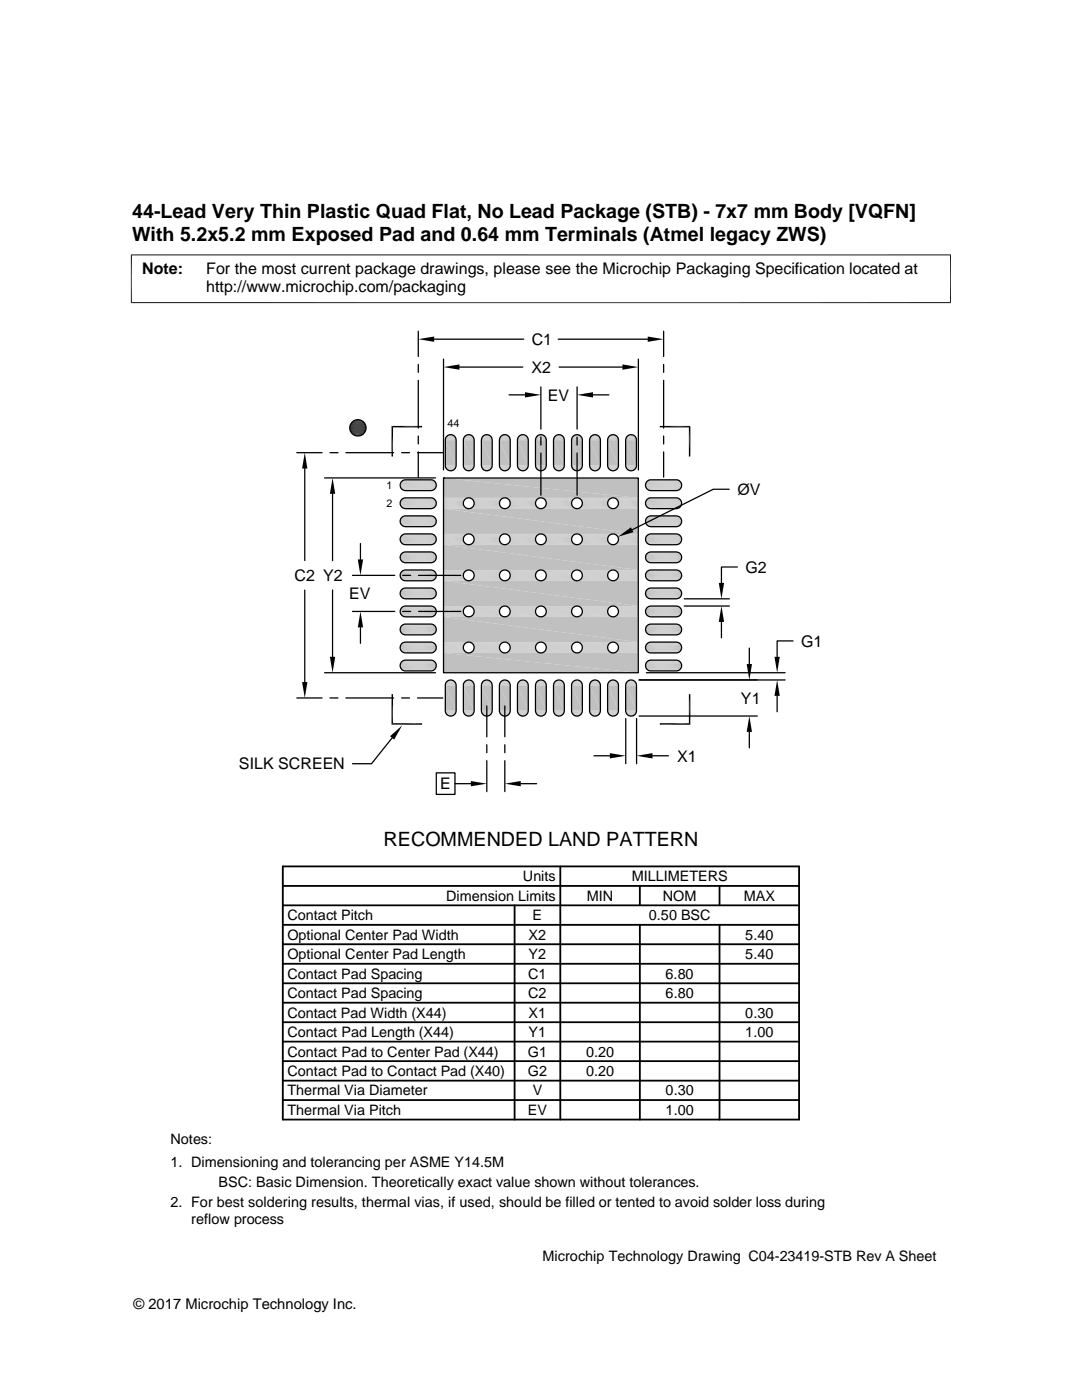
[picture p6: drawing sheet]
<svg xmlns="http://www.w3.org/2000/svg" width="216mm" height="279mm" viewBox="0 0 216 279" stroke-linecap="round" stroke-linejoin="round" font-family="sans-serif">
<defs><g id="words">
<g font-size="3.9">
<text x="26.4" y="43.5">44-Lead Very Thin Plastic Quad Flat, No Lead Package (STB) - 7x7 mm Body [VQFN]</text>
<text x="26.4" y="48">With 5.2x5.2 mm Exposed Pad and 0.64 mm Terminals (Atmel legacy ZWS)</text>
<text x="76.5" y="168.8">RECOMMENDED LAND PATTERN</text>
</g>
<g font-size="3.2">
<text x="28.4" y="54.6">Note:</text>
<text x="41.1" y="58.3">http://www.microchip.com/packaging</text>
<text x="41.1" y="54.6">For the most current package drawings, please see the Microchip Packaging Specification located at</text>
<text x="106.1" y="68.8">C1</text>
<text x="106.1" y="74.4">X2</text>
<text x="109.3" y="79.9">EV</text>
<text x="147.2" y="98.7">ØV</text>
<text x="58.8" y="116">C2 Y2</text>
<text x="69.7" y="119.6">EV</text>
<text x="148.7" y="114.3">G2</text>
<text x="159.9" y="129">G1</text>
<text x="147.8" y="140.4">Y1</text>
<text x="47.7" y="153.5">SILK SCREEN</text>
<text x="135.1" y="152">X1</text>
<text x="87.8" y="157.5">E</text>
</g>
<g font-size="2.9">
<text x="89" y="179.8">Dimension Limits</text>
<text x="104.3" y="175.9">Units</text>
<text x="117.1" y="179.8">MIN</text>
<text x="126" y="175.9">MILLIMETERS</text>
<text x="132.3" y="179.8">NOM</text>
<text x="148.4" y="179.8">MAX</text>
<text x="57.3" y="183.7">Contact Pitch</text>
<text x="106.3" y="183.7">E</text>
<text x="129.5" y="183.7">0.50 BSC</text>
<text x="57.3" y="187.5">Optional Center Pad Width</text>
<text x="57.3" y="191.4">Optional Center Pad Length</text>
<text x="105.5" y="191.4">Y2</text>
<text x="105.5" y="187.5">X2</text>
<text x="148.7" y="191.4">5.40</text>
<text x="148.7" y="187.5">5.40</text>
<text x="57.3" y="195.3">Contact Pad Spacing</text>
<text x="105.4" y="195.3">C1</text>
<text x="132.8" y="195.3">6.80</text>
<text x="57.3" y="199.2">Contact Pad Spacing</text>
<text x="57.3" y="203.1">Contact Pad Width (X44)</text>
<text x="105.4" y="199.2">C2</text>
<text x="105.5" y="203.1">X1</text>
<text x="132.8" y="199.2">6.80</text>
<text x="148.7" y="203.1">0.30</text>
<text x="57.3" y="207">Contact Pad Length (X44)</text>
<text x="105.5" y="207">Y1</text>
<text x="148.7" y="207">1.00</text>
<text x="57.3" y="210.9">Contact Pad to Center Pad (X44)</text>
<text x="57.3" y="214.7">Contact Pad to Contact Pad (X40)</text>
<text x="105.3" y="210.9">G1</text>
<text x="105.3" y="214.7">G2</text>
<text x="116.9" y="210.9">0.20</text>
<text x="116.9" y="214.7">0.20</text>
<text x="57.3" y="218.6">Thermal Via Diameter</text>
<text x="106.3" y="218.6">V</text>
<text x="132.8" y="218.6">0.30</text>
<text x="57.3" y="222.5">Thermal Via Pitch</text>
<text x="105.3" y="222.5">EV</text>
<text x="132.8" y="222.5">1.00</text>
<text x="34" y="228.3">Notes:</text>
<text x="34" y="232.9">1. Dimensioning and tolerancing per ASME Y14.5M</text>
<text x="43.6" y="236.9">BSC: Basic Dimension. Theoretically exact value shown without tolerances.</text>
<text x="34" y="241">2. For best soldering results, thermal vias, if used, should be filled or tented to avoid solder loss during</text>
<text x="38.1" y="244.3">reflow process</text>
<text x="108.2" y="251.7">Microchip Technology Drawing C04-23419-STB Rev A Sheet</text>
<text x="26.6" y="261.3">© 2017 Microchip Technology Inc.</text>
</g>
<g font-size="2.1">
<text x="89.3" y="85.2">44</text>
<text x="77.1" y="97.6">1</text>
<text x="77.1" y="101.2">2</text>
</g>
</g></defs>
<g fill="#c0c0c0">
<path d="M125.6 86.8h.6z"/>
<path d="M125.8 86.8h.4z"/>
<path d="M122 86.8h.6z"/>
<path d="M122.2 86.8h.4z"/>
<path d="M118.4 86.8h.6z"/>
<path d="M118.6 86.8h.4z"/>
<path d="M114.8 86.8h.6z"/>
<path d="M115 86.8h.4z"/>
<path d="M111.2 86.8h.6z"/>
<path d="M111.4 86.8h.4z"/>
<path d="M107.6 86.8h.6z"/>
<path d="M107.8 86.8h.4z"/>
<path d="M104 86.8h.6z"/>
<path d="M104.2 86.8h.4z"/>
<path d="M100.4 86.8h.6z"/>
<path d="M100.6 86.8h.4z"/>
<path d="M96.8 86.8h.6z"/>
<path d="M97 86.8h.4z"/>
<path d="M93.2 86.8h.6z"/>
<path d="M93.4 86.8h.4z"/>
<path d="M89.6 86.8h.6z"/>
<path d="M89.8 86.8h.4z"/>
<path d="M125.5 86.9h.9z"/>
<path d="M125.6 86.8l.8 .1z"/>
<path d="M121.9 86.9h.9z"/>
<path d="M122 86.8l.8 .1z"/>
<path d="M118.2 86.9h1z"/>
<path d="M118.4 86.8l.8 .1z"/>
<path d="M114.6 86.9h1z"/>
<path d="M114.8 86.8l.8 .1z"/>
<path d="M111 86.9h1z"/>
<path d="M111.2 86.8l.8 .1z"/>
<path d="M107.4 86.9h1z"/>
<path d="M107.6 86.8l.8 .1z"/>
<path d="M103.8 86.9h1z"/>
<path d="M104 86.8l.8 .1z"/>
<path d="M100.2 86.9h1z"/>
<path d="M100.4 86.8l.8 .1z"/>
<path d="M96.6 86.9h1z"/>
<path d="M96.8 86.8l.8 .1z"/>
<path d="M93 86.9h1z"/>
<path d="M93.2 86.8l.8 .1z"/>
<path d="M89.5 86.9h.9z"/>
<path d="M89.6 86.8l.8 .1z"/>
<path d="M125.3 87l.2-.1 1.1 .1z"/>
<path d="M125.5 86.9l1.1 .1z"/>
<path d="M121.7 87l.2-.1 1.1 .1z"/>
<path d="M121.9 86.9l1.1 .1z"/>
<path d="M118.1 87l.1-.1 1.2 .1z"/>
<path d="M118.2 86.9l1.2 .1z"/>
<path d="M114.5 87l.1-.1 1.2 .1z"/>
<path d="M114.6 86.9l1.2 .1z"/>
<path d="M110.9 87l.1-.1 1.2 .1z"/>
<path d="M111 86.9l1.2 .1z"/>
<path d="M107.3 87l.1-.1 1.2 .1z"/>
<path d="M107.4 86.9l1.2 .1z"/>
<path d="M103.7 87l.1-.1 1.2 .1z"/>
<path d="M103.8 86.9l1.2 .1z"/>
<path d="M100.1 87l.1-.1 1.2 .1z"/>
<path d="M100.2 86.9l1.2 .1z"/>
<path d="M96.5 87l.1-.1 1.2 .1z"/>
<path d="M96.6 86.9l1.2 .1z"/>
<path d="M92.9 87l.1-.1 1.2 .1z"/>
<path d="M93 86.9l1.2 .1z"/>
<path d="M89.3 87l.2-.1 1.1 .1z"/>
<path d="M89.5 86.9l1.1 .1z"/>
<path d="M125.1 87.1l.2-.1 1.4 .1z"/>
<path d="M125.3 87h1.3l.1 .1z"/>
<path d="M121.5 87.1l.2-.1 1.4 .1z"/>
<path d="M121.7 87h1.3l.1 .1z"/>
<path d="M117.9 87.1l.2-.1 1.4 .1z"/>
<path d="M118.1 87h1.3l.1 .1z"/>
<path d="M114.3 87.1l.2-.1 1.4 .1z"/>
<path d="M114.5 87h1.3l.1 .1z"/>
<path d="M110.7 87.1l.2-.1 1.4 .1z"/>
<path d="M110.9 87h1.3l.1 .1z"/>
<path d="M107.1 87.1l.2-.1 1.4 .1z"/>
<path d="M107.3 87h1.3l.1 .1z"/>
<path d="M103.5 87.1l.2-.1 1.4 .1z"/>
<path d="M103.7 87h1.3l.1 .1z"/>
<path d="M99.9 87.1l.2-.1 1.4 .1z"/>
<path d="M100.1 87h1.3l.1 .1z"/>
<path d="M96.3 87.1l.2-.1 1.4 .1z"/>
<path d="M96.5 87h1.3l.1 .1z"/>
<path d="M92.7 87.1l.2-.1 1.4 .1z"/>
<path d="M92.9 87h1.3l.1 .1z"/>
<path d="M89.1 87.1l.2-.1 1.4 .1z"/>
<path d="M89.3 87h1.3l.1 .1z"/>
<path d="M125.1 87.1l1.8 .2h-1.9z"/>
<path d="M125.1 87.1h1.6l.2 .2z"/>
<path d="M121.5 87.1l1.8 .2h-1.9z"/>
<path d="M121.5 87.1h1.6l.2 .2z"/>
<path d="M117.9 87.1l1.8 .2h-1.9z"/>
<path d="M117.9 87.1h1.6l.2 .2z"/>
<path d="M114.3 87.1l1.8 .2h-1.9z"/>
<path d="M114.3 87.1h1.6l.2 .2z"/>
<path d="M110.7 87.1l1.7 .2h-1.8z"/>
<path d="M110.7 87.1h1.6l.1 .2z"/>
<path d="M107.1 87.1l1.7 .2h-1.8z"/>
<path d="M107.1 87.1h1.6l.1 .2z"/>
<path d="M103.5 87.1l1.7 .2h-1.8z"/>
<path d="M103.5 87.1h1.6l.1 .2z"/>
<path d="M99.9 87.1l1.7 .2h-1.8z"/>
<path d="M99.9 87.1h1.6l.1 .2z"/>
<path d="M96.3 87.1l1.7 .2h-1.8z"/>
<path d="M96.3 87.1h1.6l.1 .2z"/>
<path d="M92.7 87.1l1.7 .2h-1.8z"/>
<path d="M92.7 87.1h1.6l.1 .2z"/>
<path d="M89.1 87.1l1.7 .2h-1.8z"/>
<path d="M89.1 87.1h1.6l.1 .2z"/>
</g>
<path d="M124.9 87.4h2" fill="none" stroke="#c0c0c0" stroke-width=".2"/>
<path d="M125 87.3h1.9v.1z" fill="#c0c0c0"/>
<path d="M121.3 87.4h2" fill="none" stroke="#c0c0c0" stroke-width=".2"/>
<path d="M121.4 87.3h1.9v.1z" fill="#c0c0c0"/>
<path d="M117.7 87.4h2" fill="none" stroke="#c0c0c0" stroke-width=".2"/>
<path d="M117.8 87.3h1.9v.1z" fill="#c0c0c0"/>
<path d="M114.1 87.4h2" fill="none" stroke="#c0c0c0" stroke-width=".2"/>
<path d="M114.2 87.3h1.9v.1z" fill="#c0c0c0"/>
<path d="M110.5 87.4h2" fill="none" stroke="#c0c0c0" stroke-width=".2"/>
<path d="M110.6 87.3h1.8l.1 .1z" fill="#c0c0c0"/>
<path d="M106.9 87.4h2" fill="none" stroke="#c0c0c0" stroke-width=".2"/>
<path d="M107 87.3h1.8l.1 .1z" fill="#c0c0c0"/>
<path d="M103.3 87.4h2" fill="none" stroke="#c0c0c0" stroke-width=".2"/>
<path d="M103.4 87.3h1.8l.1 .1z" fill="#c0c0c0"/>
<path d="M99.7 87.4h2" fill="none" stroke="#c0c0c0" stroke-width=".2"/>
<path d="M99.8 87.3h1.8l.1 .1z" fill="#c0c0c0"/>
<path d="M96.1 87.4h2" fill="none" stroke="#c0c0c0" stroke-width=".2"/>
<path d="M96.2 87.3h1.8l.1 .1z" fill="#c0c0c0"/>
<path d="M92.5 87.4h2" fill="none" stroke="#c0c0c0" stroke-width=".2"/>
<path d="M92.6 87.3h1.8l.1 .1z" fill="#c0c0c0"/>
<path d="M88.9 87.4h2" fill="none" stroke="#c0c0c0" stroke-width=".2"/>
<path d="M89 87.3h1.8l.1 .1z" fill="#c0c0c0"/>
<path d="M88.9 87.5h2.1M92.5 87.5h2.1M96.1 87.5h2.1M99.7 87.5h2.1M103.3 87.5h2.1M106.9 87.5h2.1M110.5 87.5h2.1M114.1 87.5h2.1M117.7 87.5h2.1M121.3 87.5h2.1M124.9 87.5h2.1" fill="none" stroke="#c0c0c0" stroke-width=".2"/>
<path d="M88.9 87.7h2.1M92.5 87.7h2.1M96.1 87.7h2.1M99.7 87.7h2.1M103.3 87.7h2.1M106.8 87.7h2.2M110.4 87.7h2.2M114 87.7h2.2M117.6 87.7h2.2M121.2 87.7h2.2M124.8 87.7h2.2" fill="none" stroke="#c0c0c0" stroke-width=".21"/>
<g fill="#c0c0c0">
<path d="M124.8 87.8l2.2 5.1h-2.2z"/>
<path d="M124.8 87.8h2.2v5.1z"/>
<path d="M121.2 87.8l2.2 5.1h-2.2z"/>
<path d="M121.2 87.8h2.2v5.1z"/>
<path d="M117.6 87.8l2.2 5.1h-2.2z"/>
<path d="M117.6 87.8h2.2v5.1z"/>
<path d="M114 87.8l2.2 5.1h-2.2z"/>
<path d="M114 87.8h2.2v5.1z"/>
<path d="M110.4 87.8l2.2 5.1h-2.2z"/>
<path d="M110.4 87.8h2.2v5.1z"/>
<path d="M106.8 87.8l2.2 5.1h-2.2z"/>
<path d="M106.8 87.8h2.2v5.1z"/>
<path d="M103.3 87.8l2.1 5.1h-2.1z"/>
<path d="M103.3 87.8h2.1v5.1z"/>
<path d="M99.7 87.8l2.1 5.1h-2.1z"/>
<path d="M99.7 87.8h2.1v5.1z"/>
<path d="M96.1 87.8l2.1 5.1h-2.1z"/>
<path d="M96.1 87.8h2.1v5.1z"/>
<path d="M92.5 87.8l2.1 5.1h-2.1z"/>
<path d="M92.5 87.8h2.1v5.1z"/>
<path d="M88.9 87.8l2.1 5.1h-2.1z"/>
<path d="M88.9 87.8h2.1v5.1z"/>
</g>
<g fill="none" stroke="#c0c0c0" stroke-width=".2">
<path d="M88.9 93h2.1M88.9 93.2h2.1M92.5 93h2.1M92.5 93.2h2.1M96.1 93h2.1M96.1 93.2h2.1M99.7 93h2.1M99.7 93.2h2.1M103.3 93h2.1M103.3 93.2h2.1M106.9 93.2h2.1M110.4 93h2.2"/>
<path d="M110.5 93.2h2.1M114 93h2.2M114.1 93.2h2.1M117.6 93h2.2M117.7 93.2h2.1M121.2 93h2.2M121.3 93.2h2.1M124.8 93h2.2M124.9 93.2h2.1"/>
</g>
<path d="M106.8 93h2.2" fill="none" stroke="#c0c0c0" stroke-width=".21"/>
<path d="M124.9 93.3l2 .1h-1.9z" fill="#c0c0c0"/>
<path d="M124.9 93.3h2" fill="none" stroke="#c0c0c0" stroke-width=".2"/>
<path d="M121.3 93.3l2 .1h-1.9z" fill="#c0c0c0"/>
<path d="M121.3 93.3h2" fill="none" stroke="#c0c0c0" stroke-width=".2"/>
<path d="M117.7 93.3l2 .1h-1.9z" fill="#c0c0c0"/>
<path d="M117.7 93.3h2" fill="none" stroke="#c0c0c0" stroke-width=".2"/>
<path d="M114.1 93.3l2 .1h-1.9z" fill="#c0c0c0"/>
<path d="M114.1 93.3h2" fill="none" stroke="#c0c0c0" stroke-width=".2"/>
<path d="M110.5 93.3l1.9 .1h-1.8z" fill="#c0c0c0"/>
<path d="M110.5 93.3h2" fill="none" stroke="#c0c0c0" stroke-width=".2"/>
<path d="M103.3 93.3l1.9 .1h-1.8z" fill="#c0c0c0"/>
<path d="M103.3 93.3h2" fill="none" stroke="#c0c0c0" stroke-width=".2"/>
<path d="M99.7 93.3l1.9 .1h-1.8z" fill="#c0c0c0"/>
<path d="M99.7 93.3h2" fill="none" stroke="#c0c0c0" stroke-width=".2"/>
<path d="M96.1 93.3l1.9 .1h-1.8z" fill="#c0c0c0"/>
<path d="M96.1 93.3h2" fill="none" stroke="#c0c0c0" stroke-width=".2"/>
<path d="M92.5 93.3l1.9 .1h-1.8z" fill="#c0c0c0"/>
<path d="M92.5 93.3h2" fill="none" stroke="#c0c0c0" stroke-width=".2"/>
<path d="M88.9 93.3l1.9 .1h-1.8z" fill="#c0c0c0"/>
<path d="M88.9 93.3h2" fill="none" stroke="#c0c0c0" stroke-width=".2"/>
<g fill="#c0c0c0">
<path d="M106.9 93.3l1.9 .2h-1.8z"/>
<path d="M106.9 93.3h2l-.1 .2z"/>
<path d="M125 93.4l1.7 .2h-1.6z"/>
<path d="M125 93.4h1.9l-.2 .2z"/>
<path d="M121.4 93.4l1.7 .2h-1.6z"/>
<path d="M121.4 93.4h1.9l-.2 .2z"/>
<path d="M117.8 93.4l1.7 .2h-1.6z"/>
<path d="M117.8 93.4h1.9l-.2 .2z"/>
<path d="M114.2 93.4l1.7 .2h-1.6z"/>
<path d="M114.2 93.4h1.9l-.2 .2z"/>
<path d="M110.6 93.4l1.7 .2h-1.6z"/>
<path d="M110.6 93.4h1.8l-.1 .2z"/>
<path d="M103.4 93.4l1.7 .2h-1.6z"/>
<path d="M103.4 93.4h1.8l-.1 .2z"/>
<path d="M99.8 93.4l1.7 .2h-1.6z"/>
<path d="M99.8 93.4h1.8l-.1 .2z"/>
<path d="M96.2 93.4l1.7 .2h-1.6z"/>
<path d="M96.2 93.4h1.8l-.1 .2z"/>
<path d="M92.6 93.4l1.7 .2h-1.6z"/>
<path d="M92.6 93.4h1.8l-.1 .2z"/>
<path d="M89 93.4l1.7 .2h-1.6z"/>
<path d="M89 93.4h1.8l-.1 .2z"/>
<path d="M107 93.5l1.7 .1h-1.5z"/>
<path d="M107 93.5h1.8l-.1 .1z"/>
<path d="M125.1 93.6l1.5 .1h-1.3z"/>
<path d="M125.1 93.6h1.6l-.1 .1z"/>
<path d="M121.5 93.6l1.5 .1h-1.3z"/>
<path d="M121.5 93.6h1.6l-.1 .1z"/>
<path d="M117.9 93.6l1.5 .1h-1.3z"/>
<path d="M117.9 93.6h1.6l-.1 .1z"/>
<path d="M114.3 93.6l1.5 .1h-1.3z"/>
<path d="M114.3 93.6h1.6l-.1 .1z"/>
<path d="M110.7 93.6l1.5 .1h-1.3z"/>
<path d="M110.7 93.6h1.6l-.1 .1z"/>
<path d="M103.5 93.6l1.5 .1h-1.3z"/>
<path d="M103.5 93.6h1.6l-.1 .1z"/>
<path d="M99.9 93.6l1.5 .1h-1.3z"/>
<path d="M99.9 93.6h1.6l-.1 .1z"/>
<path d="M96.3 93.6l1.5 .1h-1.3z"/>
<path d="M96.3 93.6h1.6l-.1 .1z"/>
<path d="M92.7 93.6l1.5 .1h-1.3z"/>
<path d="M92.7 93.6h1.6l-.1 .1z"/>
<path d="M89.1 93.6l1.5 .1h-1.3z"/>
<path d="M89.1 93.6h1.6l-.1 .1z"/>
<path d="M107.2 93.6l1.3 .2h-1.2z"/>
<path d="M107.2 93.6h1.5l-.2 .2z"/>
<path d="M125.3 93.7l1.1 .1z"/>
<path d="M125.3 93.7h1.3l-.2 .1z"/>
<path d="M121.7 93.7l1.1 .1z"/>
<path d="M121.7 93.7h1.3l-.2 .1z"/>
<path d="M118.1 93.7l1.1 .1z"/>
<path d="M118.1 93.7h1.3l-.2 .1z"/>
<path d="M114.5 93.7l1.1 .1z"/>
<path d="M114.5 93.7h1.3l-.2 .1z"/>
<path d="M110.9 93.7l1.1 .1z"/>
<path d="M110.9 93.7h1.3l-.2 .1z"/>
<path d="M103.7 93.7l1.1 .1z"/>
<path d="M103.7 93.7h1.3l-.2 .1z"/>
<path d="M100.1 93.7l1.1 .1z"/>
<path d="M100.1 93.7h1.3l-.2 .1z"/>
<path d="M96.5 93.7l1.1 .1z"/>
<path d="M96.5 93.7h1.3l-.2 .1z"/>
<path d="M92.9 93.7l1.1 .1z"/>
<path d="M92.9 93.7h1.3l-.2 .1z"/>
<path d="M89.3 93.7l1.1 .1z"/>
<path d="M89.3 93.7h1.3l-.2 .1z"/>
<path d="M107.3 93.8l1.1 .1z"/>
<path d="M107.3 93.8h1.2l-.1 .1z"/>
<path d="M125.5 93.8l.7 .1z"/>
<path d="M125.5 93.8h.9z"/>
<path d="M121.9 93.8l.7 .1z"/>
<path d="M121.9 93.8h.9z"/>
<path d="M118.2 93.8l.8 .1z"/>
<path d="M118.2 93.8h1z"/>
<path d="M114.6 93.8l.8 .1z"/>
<path d="M114.6 93.8h1z"/>
<path d="M111 93.8l.8 .1z"/>
<path d="M111 93.8h1z"/>
<path d="M103.8 93.8l.8 .1z"/>
<path d="M103.8 93.8h1z"/>
<path d="M100.2 93.8l.8 .1z"/>
<path d="M100.2 93.8h1z"/>
<path d="M96.6 93.8l.8 .1z"/>
<path d="M96.6 93.8h1z"/>
<path d="M93 93.8l.8 .1z"/>
<path d="M93 93.8h1z"/>
<path d="M89.5 93.8l.7 .1z"/>
<path d="M89.5 93.8h.9z"/>
<path d="M107.5 93.9h.6z"/>
<path d="M107.5 93.9h.9z"/>
<path d="M125.6 93.9h.4z"/>
<path d="M125.6 93.9h.6z"/>
<path d="M122 93.9h.4z"/>
<path d="M122 93.9h.6z"/>
<path d="M118.4 93.9h.4z"/>
<path d="M118.4 93.9h.6z"/>
<path d="M114.8 93.9h.4z"/>
<path d="M114.8 93.9h.6z"/>
<path d="M111.2 93.9h.4z"/>
<path d="M111.2 93.9h.6z"/>
<path d="M107.7 93.9h.3z"/>
<path d="M107.7 93.9h.4z"/>
<path d="M104 93.9h.4z"/>
<path d="M104 93.9h.6z"/>
<path d="M100.4 93.9h.4z"/>
<path d="M100.4 93.9h.6z"/>
<path d="M96.8 93.9h.4z"/>
<path d="M96.8 93.9h.6z"/>
<path d="M93.2 93.9h.4z"/>
<path d="M93.2 93.9h.6z"/>
<path d="M89.6 93.9h.4z"/>
<path d="M89.6 93.9h.6z"/>
</g>
<g fill="none" stroke="#c0c0c0" stroke-width=".2">
<path d="M79.9 96.6h7.1M79.9 96.8h7.1M79.9 96.4h7.1M79.9 97.2h7.1M80 97.4h6.9M80 96.3h6.9M80 99.9h6.9M80.1 97.5h6.7M80.1 96.1h6.7M80.1 99.7h6.7M80.2 97.7h6.5M80.2 96h6.5"/>
<path d="M80.2 99.6h6.5M80.4 95.9h6.1M80.4 99.5h6.1M80.4 97.8h6.1M80.5 95.8h5.9M80.5 99.4h5.9M80.5 97.9h5.9M80.7 97.9h5.5M80.7 99.4h5.5M128.8 96.6h7.2M128.8 96.8h7.2M128.8 96.4h7.2"/>
<path d="M128.8 97.2h7.2M128.9 97.4h7M128.9 96.3h7M128.9 99.9h7M129 96.1h6.8M129 99.7h6.8M129 97.5h6.8M129.2 97.7h6.5M129.2 96h6.5M129.2 99.6h6.5M129.3 95.9h6.2M129.3 99.5h6.2"/>
<path d="M129.3 97.8h6.2M129.5 97.9h5.8M129.5 95.8h5.8M129.5 99.4h5.8M129.7 97.9h5.4M129.7 99.4h5.4M79.9 100.2h7.1M79.9 103.8h7.1M79.9 107.4h7.1M79.9 111h7.1M79.9 114.6h7.1M79.9 118.2h7.1"/>
<path d="M79.9 100.4h7.1M79.9 104.2h7.1M79.9 107.8h7.1M79.9 111.4h7.1M79.9 115h7.1M79.9 118.6h7.1M79.9 100h7.1M79.9 103.6h7.1M79.9 107.2h7.1M79.9 110.8h7.1M79.9 114.4h7.1M79.9 118h7.1"/>
<path d="M79.9 100.8h7.1M79.9 104.4h7.1M79.9 108h7.1M79.9 111.6h7.1M79.9 115.2h7.1M79.9 118.8h7.1M80 101h6.9M80 104.6h6.9M80 108.2h6.9M80 111.8h6.9M80 115.4h6.9M80 119h6.9"/>
<path d="M80 103.5h6.9M80 107.1h6.9M80 110.7h6.9M80 114.3h6.9M80 117.9h6.9M80.1 101.1h6.7M80.1 104.8h6.7M80.1 108.4h6.7M80.1 112h6.7M80.1 115.6h6.7M80.1 119.2h6.7M80.1 103.3h6.7"/>
<path d="M80.1 106.9h6.7M80.1 110.5h6.7M80.1 114.1h6.7M80.1 117.7h6.7M80.2 101.3h6.5M80.2 104.9h6.5M80.2 108.5h6.5M80.2 112.1h6.5M80.2 115.7h6.5M80.2 119.3h6.5M80.2 103.2h6.5M80.2 106.8h6.5"/>
<path d="M80.2 110.4h6.5M80.2 114h6.5M80.2 117.6h6.5M80.4 103.1h6.1M80.4 106.7h6.1M80.4 110.3h6.1M80.4 113.9h6.1M80.4 117.5h6.1M80.4 101.4h6.1M80.4 105h6.1M80.4 108.6h6.1M80.4 112.2h6.1"/>
<path d="M80.4 115.8h6.1M80.4 119.4h6.1M80.5 103h5.9M80.5 106.6h5.9M80.5 110.2h5.9M80.5 113.8h5.9M80.5 117.4h5.9M80.5 101.5h5.9M80.5 105.1h5.9M80.5 108.7h5.9M80.5 112.3h5.9M80.5 115.9h5.9"/>
<path d="M80.5 119.5h5.9M80.7 101.5h5.5M80.7 105.1h5.5M80.7 108.7h5.5M80.7 103h5.5M80.7 106.6h5.5M80.7 110.2h5.5M80.7 113.8h5.5M128.8 100.2h7.2M128.8 103.8h7.2M128.8 107.4h7.2M128.8 111h7.2"/>
<path d="M128.8 114.6h7.2M128.8 118.2h7.2M128.8 100.4h7.2M128.8 104.2h7.2M128.8 107.8h7.2M128.8 111.4h7.2M128.8 115h7.2M128.8 118.6h7.2M128.8 100h7.2M128.8 103.6h7.2M128.8 107.2h7.2M128.8 110.8h7.2"/>
<path d="M128.8 114.4h7.2M128.8 118h7.2M128.8 100.8h7.2M128.8 104.4h7.2M128.8 108h7.2M128.8 111.6h7.2M128.8 115.2h7.2M128.8 118.8h7.2M128.9 101h7M128.9 104.6h7M128.9 108.2h7M128.9 111.8h7"/>
<path d="M128.9 115.4h7M128.9 119h7M128.9 103.5h7M128.9 107.1h7M128.9 110.7h7M128.9 114.3h7M128.9 117.9h7M129 103.3h6.8M129 106.9h6.8M129 110.5h6.8M129 114.1h6.8M129 117.7h6.8"/>
<path d="M129 101.1h6.8M129 104.8h6.8M129 108.4h6.8M129 112h6.8M129 115.6h6.8M129 119.2h6.8M129.2 101.3h6.5M129.2 104.9h6.5M129.2 108.5h6.5M129.2 112.1h6.5M129.2 115.7h6.5M129.2 119.3h6.5"/>
<path d="M129.2 103.2h6.5M129.2 106.8h6.5M129.2 110.4h6.5M129.2 114h6.5M129.2 117.6h6.5M129.3 103.1h6.2M129.3 106.7h6.2M129.3 110.3h6.2M129.3 113.9h6.2M129.3 117.5h6.2M129.3 101.4h6.2M129.3 105h6.2"/>
<path d="M129.3 108.6h6.2M129.3 112.2h6.2M129.3 115.8h6.2M129.3 119.4h6.2M129.5 101.5h5.8M129.5 105.1h5.8M129.5 108.7h5.8M129.5 112.3h5.8M129.5 115.9h5.8M129.5 119.5h5.8M129.5 103h5.8M129.5 106.6h5.8"/>
<path d="M129.5 110.2h5.8M129.5 113.8h5.8M129.5 117.4h5.8M129.7 101.5h5.4M129.7 105.1h5.4M129.7 108.7h5.4M129.7 103h5.4M129.7 106.6h5.4M129.7 110.2h5.4M129.7 113.8h5.4M79.9 121.8h7.1M79.9 125.4h7.1"/>
<path d="M79.9 122.2h7.1M79.9 125.8h7.1M79.9 129.2h7.1M79.9 129.4h7.1M79.9 132.8h7.1M79.9 133h7.1M79.9 121.6h7.1M79.9 125.2h7.1M79.9 128.8h7.1M79.9 132.4h7.1M79.9 122.4h7.1M79.9 126h7.1"/>
<path d="M79.9 129.6h7.1M79.9 133.2h7.1M80 122.6h6.9M80 126.2h6.9M80 129.8h6.9M80 133.4h6.9M80 121.5h6.9M80 125.1h6.9M80 128.7h6.9M80 132.3h6.9M80.1 122.8h6.7M80.1 126.4h6.7"/>
<path d="M80.1 130h6.7M80.1 133.6h6.7M80.1 121.3h6.7M80.1 124.9h6.7M80.1 128.5h6.7M80.1 132.1h6.7M80.2 122.9h6.5M80.2 126.5h6.5M80.2 130.1h6.5M80.2 133.7h6.5M80.2 121.2h6.5M80.2 124.8h6.5"/>
<path d="M80.2 128.4h6.5M80.2 132h6.5M80.4 121.1h6.1M80.4 124.7h6.1M80.4 128.3h6.1M80.4 131.9h6.1M80.4 123h6.1M80.4 126.6h6.1M80.4 130.2h6.1M80.4 133.8h6.1M80.5 121h5.9M80.5 124.6h5.9"/>
<path d="M80.5 128.2h5.9M80.5 131.8h5.9M80.5 123.1h5.9M80.5 126.7h5.9M80.5 130.3h5.9M80.5 133.9h5.9M80.7 123.1h5.5M80.7 126.7h5.5M80.7 130.3h5.5M80.7 133.9h5.5M80.7 121h5.5M80.7 124.6h5.5"/>
<path d="M80.7 128.2h5.5M80.7 131.8h5.5M128.8 121.8h7.2M128.8 125.4h7.2M128.8 122.2h7.2M128.8 125.8h7.2M128.8 129.2h7.2M128.8 129.4h7.2M128.8 132.8h7.2M128.8 133h7.2M128.8 121.6h7.2M128.8 125.2h7.2"/>
<path d="M128.8 128.8h7.2M128.8 132.4h7.2M128.8 122.4h7.2M128.8 126h7.2M128.8 129.6h7.2M128.8 133.2h7.2M128.9 122.6h7M128.9 126.2h7M128.9 129.8h7M128.9 133.4h7M128.9 121.5h7M128.9 125.1h7"/>
<path d="M128.9 128.7h7M128.9 132.3h7M129 121.3h6.8M129 124.9h6.8M129 128.5h6.8M129 132.1h6.8M129 122.8h6.8M129 126.4h6.8M129 130h6.8M129 133.6h6.8M129.2 122.9h6.5M129.2 126.5h6.5"/>
<path d="M129.2 130.1h6.5M129.2 133.7h6.5M129.2 121.2h6.5M129.2 124.8h6.5M129.2 128.4h6.5M129.2 132h6.5M129.3 121.1h6.2M129.3 124.7h6.2M129.3 128.3h6.2M129.3 131.9h6.2M129.3 123h6.2M129.3 126.6h6.2"/>
<path d="M129.3 130.2h6.2M129.3 133.8h6.2M129.5 123.1h5.8M129.5 126.7h5.8M129.5 130.3h5.8M129.5 133.9h5.8M129.5 121h5.8M129.5 124.6h5.8M129.5 128.2h5.8M129.5 131.8h5.8M129.7 123.1h5.4M129.7 126.7h5.4"/>
<path d="M129.7 130.3h5.4M129.7 133.9h5.4M129.7 121h5.4M129.7 124.6h5.4M129.7 128.2h5.4M129.7 131.8h5.4"/>
</g>
<g fill="none" stroke="#c0c0c0" stroke-width=".21">
<path d="M79.9 97h7.1M128.8 97h7.2M79.9 100.6h7.1M79.9 104h7.1M79.9 107.6h7.1M79.9 111.2h7.1M79.9 114.8h7.1M79.9 118.4h7.1M128.8 100.6h7.2M128.8 104h7.2M128.8 107.6h7.2M128.8 111.2h7.2"/>
<path d="M128.8 114.8h7.2M128.8 118.4h7.2M79.9 129h7.1M79.9 132.6h7.1M79.9 122h7.1M79.9 125.6h7.1M128.8 129h7.2M128.8 132.6h7.2M128.8 122h7.2M128.8 125.6h7.2"/>
</g>
<g fill="#c0c0c0">
<path d="M125.6 135.7h.6z"/>
<path d="M125.8 135.7h.4z"/>
<path d="M122 135.7h.6z"/>
<path d="M122.2 135.7h.4z"/>
<path d="M118.4 135.7h.6z"/>
<path d="M118.6 135.7h.4z"/>
<path d="M114.8 135.7h.6z"/>
<path d="M115 135.7h.4z"/>
<path d="M111.2 135.7h.6z"/>
<path d="M111.4 135.7h.4z"/>
<path d="M107.6 135.7h.6z"/>
<path d="M107.8 135.7h.4z"/>
<path d="M104 135.7h.6z"/>
<path d="M104.2 135.7h.4z"/>
<path d="M100.4 135.7h.6z"/>
<path d="M100.6 135.7h.4z"/>
<path d="M96.8 135.7h.6z"/>
<path d="M97 135.7h.4z"/>
<path d="M93.2 135.7h.6z"/>
<path d="M93.4 135.7h.4z"/>
<path d="M89.6 135.7h.6z"/>
<path d="M89.8 135.7h.4z"/>
<path d="M125.5 135.8h.9z"/>
<path d="M125.6 135.7l.8 .1z"/>
<path d="M121.9 135.8h.9z"/>
<path d="M122 135.7l.8 .1z"/>
<path d="M118.2 135.8h1z"/>
<path d="M118.4 135.7l.8 .1z"/>
<path d="M114.6 135.8h1z"/>
<path d="M114.8 135.7l.8 .1z"/>
<path d="M111 135.8h1z"/>
<path d="M111.2 135.7l.8 .1z"/>
<path d="M107.4 135.8h1z"/>
<path d="M107.6 135.7l.8 .1z"/>
<path d="M103.8 135.8h1z"/>
<path d="M104 135.7l.8 .1z"/>
<path d="M100.2 135.8h1z"/>
<path d="M100.4 135.7l.8 .1z"/>
<path d="M96.6 135.8h1z"/>
<path d="M96.8 135.7l.8 .1z"/>
<path d="M93 135.8h1z"/>
<path d="M93.2 135.7l.8 .1z"/>
<path d="M89.5 135.8h.9z"/>
<path d="M89.6 135.7l.8 .1z"/>
<path d="M125.3 135.9l.2-.1 1.1 .1z"/>
<path d="M125.5 135.8l1.1 .1z"/>
<path d="M121.7 135.9l.2-.1 1.1 .1z"/>
<path d="M121.9 135.8l1.1 .1z"/>
<path d="M118.1 135.9l.1-.1 1.2 .1z"/>
<path d="M118.2 135.8l1.2 .1z"/>
<path d="M114.5 135.9l.1-.1 1.2 .1z"/>
<path d="M114.6 135.8l1.2 .1z"/>
<path d="M110.9 135.9l.1-.1 1.2 .1z"/>
<path d="M111 135.8l1.2 .1z"/>
<path d="M107.3 135.9l.1-.1 1.2 .1z"/>
<path d="M107.4 135.8l1.2 .1z"/>
<path d="M103.7 135.9l.1-.1 1.2 .1z"/>
<path d="M103.8 135.8l1.2 .1z"/>
<path d="M100.1 135.9l.1-.1 1.2 .1z"/>
<path d="M100.2 135.8l1.2 .1z"/>
<path d="M96.5 135.9l.1-.1 1.2 .1z"/>
<path d="M96.6 135.8l1.2 .1z"/>
<path d="M92.9 135.9l.1-.1 1.2 .1z"/>
<path d="M93 135.8l1.2 .1z"/>
<path d="M89.3 135.9l.2-.1 1.1 .1z"/>
<path d="M89.5 135.8l1.1 .1z"/>
<path d="M125.1 136.1l.2-.2 1.4 .2z"/>
<path d="M125.3 135.9h1.3l.1 .2z"/>
<path d="M121.5 136.1l.2-.2 1.4 .2z"/>
<path d="M121.7 135.9h1.3l.1 .2z"/>
<path d="M117.9 136.1l.2-.2 1.4 .2z"/>
<path d="M118.1 135.9h1.3l.1 .2z"/>
<path d="M114.3 136.1l.2-.2 1.4 .2z"/>
<path d="M114.5 135.9h1.3l.1 .2z"/>
<path d="M110.7 136.1l.2-.2 1.4 .2z"/>
<path d="M110.9 135.9h1.3l.1 .2z"/>
<path d="M107.1 136.1l.2-.2 1.4 .2z"/>
<path d="M107.3 135.9h1.3l.1 .2z"/>
<path d="M103.5 136.1l.2-.2 1.4 .2z"/>
<path d="M103.7 135.9h1.3l.1 .2z"/>
<path d="M99.9 136.1l.2-.2 1.4 .2z"/>
<path d="M100.1 135.9h1.3l.1 .2z"/>
<path d="M96.3 136.1l.2-.2 1.4 .2z"/>
<path d="M96.5 135.9h1.3l.1 .2z"/>
<path d="M92.7 136.1l.2-.2 1.4 .2z"/>
<path d="M92.9 135.9h1.3l.1 .2z"/>
<path d="M89.1 136.1l.2-.2 1.4 .2z"/>
<path d="M89.3 135.9h1.3l.1 .2z"/>
<path d="M125.1 136.1l1.8 .1h-1.9z"/>
<path d="M125.1 136.1h1.6l.2 .1z"/>
<path d="M121.5 136.1l1.8 .1h-1.9z"/>
<path d="M121.5 136.1h1.6l.2 .1z"/>
<path d="M117.9 136.1l1.8 .1h-1.9z"/>
<path d="M117.9 136.1h1.6l.2 .1z"/>
<path d="M114.3 136.1l1.8 .1h-1.9z"/>
<path d="M114.3 136.1h1.6l.2 .1z"/>
<path d="M110.7 136.1l1.7 .1h-1.8z"/>
<path d="M110.7 136.1h1.6l.1 .1z"/>
<path d="M107.1 136.1l1.7 .1h-1.8z"/>
<path d="M107.1 136.1h1.6l.1 .1z"/>
<path d="M103.5 136.1l1.7 .1h-1.8z"/>
<path d="M103.5 136.1h1.6l.1 .1z"/>
<path d="M99.9 136.1l1.7 .1h-1.8z"/>
<path d="M99.9 136.1h1.6l.1 .1z"/>
<path d="M96.3 136.1l1.7 .1h-1.8z"/>
<path d="M96.3 136.1h1.6l.1 .1z"/>
<path d="M92.7 136.1l1.7 .1h-1.8z"/>
<path d="M92.7 136.1h1.6l.1 .1z"/>
<path d="M89.1 136.1l1.7 .1h-1.8z"/>
<path d="M89.1 136.1h1.6l.1 .1z"/>
</g>
<path d="M124.9 136.3h2" fill="none" stroke="#c0c0c0" stroke-width=".2"/>
<path d="M125 136.2h1.9v.2z" fill="#c0c0c0"/>
<path d="M121.3 136.3h2" fill="none" stroke="#c0c0c0" stroke-width=".2"/>
<path d="M121.4 136.2h1.9v.2z" fill="#c0c0c0"/>
<path d="M117.7 136.3h2" fill="none" stroke="#c0c0c0" stroke-width=".2"/>
<path d="M117.8 136.2h1.9v.2z" fill="#c0c0c0"/>
<path d="M114.1 136.3h2" fill="none" stroke="#c0c0c0" stroke-width=".2"/>
<path d="M114.2 136.2h1.9v.2z" fill="#c0c0c0"/>
<path d="M110.5 136.3h2" fill="none" stroke="#c0c0c0" stroke-width=".2"/>
<path d="M110.6 136.2h1.8l.1 .2z" fill="#c0c0c0"/>
<path d="M106.9 136.3h2" fill="none" stroke="#c0c0c0" stroke-width=".2"/>
<path d="M107 136.2h1.8l.1 .2z" fill="#c0c0c0"/>
<path d="M103.3 136.3h2" fill="none" stroke="#c0c0c0" stroke-width=".2"/>
<path d="M103.4 136.2h1.8l.1 .2z" fill="#c0c0c0"/>
<path d="M99.7 136.3h2" fill="none" stroke="#c0c0c0" stroke-width=".2"/>
<path d="M99.8 136.2h1.8l.1 .2z" fill="#c0c0c0"/>
<path d="M96.1 136.3h2" fill="none" stroke="#c0c0c0" stroke-width=".2"/>
<path d="M96.2 136.2h1.8l.1 .2z" fill="#c0c0c0"/>
<path d="M92.5 136.3h2" fill="none" stroke="#c0c0c0" stroke-width=".2"/>
<path d="M92.6 136.2h1.8l.1 .2z" fill="#c0c0c0"/>
<path d="M88.9 136.3h2" fill="none" stroke="#c0c0c0" stroke-width=".2"/>
<path d="M89 136.2h1.8l.1 .2z" fill="#c0c0c0"/>
<g fill="none" stroke="#c0c0c0" stroke-width=".2">
<path d="M88.9 136.7h2.1M88.9 136.5h2.1M92.5 136.7h2.1M92.5 136.5h2.1M96.1 136.7h2.1M96.1 136.5h2.1M99.7 136.7h2.1M99.7 136.5h2.1M103.3 136.7h2.1M103.3 136.5h2.1M106.8 136.7h2.2M106.9 136.5h2.1"/>
<path d="M110.4 136.7h2.2M110.5 136.5h2.1M114 136.7h2.2M114.1 136.5h2.1M117.6 136.7h2.2M117.7 136.5h2.1M121.2 136.7h2.2M121.3 136.5h2.1M124.8 136.7h2.2M124.9 136.5h2.1"/>
</g>
<g fill="#c0c0c0">
<path d="M124.8 136.8l2.2 5h-2.2z"/>
<path d="M124.8 136.8h2.2v5z"/>
<path d="M121.2 136.8l2.2 5h-2.2z"/>
<path d="M121.2 136.8h2.2v5z"/>
<path d="M117.6 136.8l2.2 5h-2.2z"/>
<path d="M117.6 136.8h2.2v5z"/>
<path d="M114 136.8l2.2 5h-2.2z"/>
<path d="M114 136.8h2.2v5z"/>
<path d="M110.4 136.8l2.2 5h-2.2z"/>
<path d="M110.4 136.8h2.2v5z"/>
<path d="M106.8 136.8l2.2 5h-2.2z"/>
<path d="M106.8 136.8h2.2v5z"/>
<path d="M103.3 136.8l2.1 5h-2.1z"/>
<path d="M103.3 136.8h2.1v5z"/>
<path d="M99.7 136.8l2.1 5h-2.1z"/>
<path d="M99.7 136.8h2.1v5z"/>
<path d="M96.1 136.8l2.1 5h-2.1z"/>
<path d="M96.1 136.8h2.1v5z"/>
<path d="M92.5 136.8l2.1 5h-2.1z"/>
<path d="M92.5 136.8h2.1v5z"/>
<path d="M88.9 136.8l2.1 5h-2.1z"/>
<path d="M88.9 136.8h2.1v5z"/>
</g>
<path d="M88.9 141.9h2.1M92.5 141.9h2.1M96.1 141.9h2.1M99.7 141.9h2.1M103.3 141.9h2.1M106.8 141.9h2.2M110.4 141.9h2.2M114 141.9h2.2M117.6 141.9h2.2M121.2 141.9h2.2M124.8 141.9h2.2" fill="none" stroke="#c0c0c0" stroke-width=".21"/>
<path d="M88.9 142.1h2.1M92.5 142.1h2.1M96.1 142.1h2.1M99.7 142.1h2.1M103.3 142.1h2.1M106.9 142.1h2.1M110.5 142.1h2.1M114.1 142.1h2.1M117.7 142.1h2.1M121.3 142.1h2.1M124.9 142.1h2.1" fill="none" stroke="#c0c0c0" stroke-width=".2"/>
<path d="M124.9 142.2l2 .2h-1.9z" fill="#c0c0c0"/>
<path d="M124.9 142.3h2" fill="none" stroke="#c0c0c0" stroke-width=".2"/>
<path d="M121.3 142.2l2 .2h-1.9z" fill="#c0c0c0"/>
<path d="M121.3 142.3h2" fill="none" stroke="#c0c0c0" stroke-width=".2"/>
<path d="M117.7 142.2l2 .2h-1.9z" fill="#c0c0c0"/>
<path d="M117.7 142.3h2" fill="none" stroke="#c0c0c0" stroke-width=".2"/>
<path d="M114.1 142.2l2 .2h-1.9z" fill="#c0c0c0"/>
<path d="M114.1 142.3h2" fill="none" stroke="#c0c0c0" stroke-width=".2"/>
<path d="M110.5 142.2l1.9 .2h-1.8z" fill="#c0c0c0"/>
<path d="M110.5 142.3h2" fill="none" stroke="#c0c0c0" stroke-width=".2"/>
<path d="M106.9 142.2l1.9 .2h-1.8z" fill="#c0c0c0"/>
<path d="M106.9 142.3h2" fill="none" stroke="#c0c0c0" stroke-width=".2"/>
<path d="M103.3 142.2l1.9 .2h-1.8z" fill="#c0c0c0"/>
<path d="M103.3 142.3h2" fill="none" stroke="#c0c0c0" stroke-width=".2"/>
<path d="M99.7 142.2l1.9 .2h-1.8z" fill="#c0c0c0"/>
<path d="M99.7 142.3h2" fill="none" stroke="#c0c0c0" stroke-width=".2"/>
<path d="M96.1 142.2l1.9 .2h-1.8z" fill="#c0c0c0"/>
<path d="M96.1 142.3h2" fill="none" stroke="#c0c0c0" stroke-width=".2"/>
<path d="M92.5 142.2l1.9 .2h-1.8z" fill="#c0c0c0"/>
<path d="M92.5 142.3h2" fill="none" stroke="#c0c0c0" stroke-width=".2"/>
<path d="M88.9 142.2l1.9 .2h-1.8z" fill="#c0c0c0"/>
<path d="M88.9 142.3h2" fill="none" stroke="#c0c0c0" stroke-width=".2"/>
<g fill="#c0c0c0">
<path d="M125 142.4l1.7 .2h-1.6z"/>
<path d="M125 142.4h1.9l-.2 .2z"/>
<path d="M121.4 142.4l1.7 .2h-1.6z"/>
<path d="M121.4 142.4h1.9l-.2 .2z"/>
<path d="M117.8 142.4l1.7 .2h-1.6z"/>
<path d="M117.8 142.4h1.9l-.2 .2z"/>
<path d="M114.2 142.4l1.7 .2h-1.6z"/>
<path d="M114.2 142.4h1.9l-.2 .2z"/>
<path d="M110.6 142.4l1.7 .2h-1.6z"/>
<path d="M110.6 142.4h1.8l-.1 .2z"/>
<path d="M107 142.4l1.7 .2h-1.6z"/>
<path d="M107 142.4h1.8l-.1 .2z"/>
<path d="M103.4 142.4l1.7 .2h-1.6z"/>
<path d="M103.4 142.4h1.8l-.1 .2z"/>
<path d="M99.8 142.4l1.7 .2h-1.6z"/>
<path d="M99.8 142.4h1.8l-.1 .2z"/>
<path d="M96.2 142.4l1.7 .2h-1.6z"/>
<path d="M96.2 142.4h1.8l-.1 .2z"/>
<path d="M92.6 142.4l1.7 .2h-1.6z"/>
<path d="M92.6 142.4h1.8l-.1 .2z"/>
<path d="M89 142.4l1.7 .2h-1.6z"/>
<path d="M89 142.4h1.8l-.1 .2z"/>
<path d="M125.1 142.6l1.5 .1h-1.3z"/>
<path d="M125.1 142.6h1.6l-.1 .1z"/>
<path d="M121.5 142.6l1.5 .1h-1.3z"/>
<path d="M121.5 142.6h1.6l-.1 .1z"/>
<path d="M117.9 142.6l1.5 .1h-1.3z"/>
<path d="M117.9 142.6h1.6l-.1 .1z"/>
<path d="M114.3 142.6l1.5 .1h-1.3z"/>
<path d="M114.3 142.6h1.6l-.1 .1z"/>
<path d="M110.7 142.6l1.5 .1h-1.3z"/>
<path d="M110.7 142.6h1.6l-.1 .1z"/>
<path d="M107.1 142.6l1.5 .1h-1.3z"/>
<path d="M107.1 142.6h1.6l-.1 .1z"/>
<path d="M103.5 142.6l1.5 .1h-1.3z"/>
<path d="M103.5 142.6h1.6l-.1 .1z"/>
<path d="M99.9 142.6l1.5 .1h-1.3z"/>
<path d="M99.9 142.6h1.6l-.1 .1z"/>
<path d="M96.3 142.6l1.5 .1h-1.3z"/>
<path d="M96.3 142.6h1.6l-.1 .1z"/>
<path d="M92.7 142.6l1.5 .1h-1.3z"/>
<path d="M92.7 142.6h1.6l-.1 .1z"/>
<path d="M89.1 142.6l1.5 .1h-1.3z"/>
<path d="M89.1 142.6h1.6l-.1 .1z"/>
<path d="M125.3 142.7l1.1 .1z"/>
<path d="M125.3 142.7h1.3l-.2 .1z"/>
<path d="M121.7 142.7l1.1 .1z"/>
<path d="M121.7 142.7h1.3l-.2 .1z"/>
<path d="M118.1 142.7l1.1 .1z"/>
<path d="M118.1 142.7h1.3l-.2 .1z"/>
<path d="M114.5 142.7l1.1 .1z"/>
<path d="M114.5 142.7h1.3l-.2 .1z"/>
<path d="M110.9 142.7l1.1 .1z"/>
<path d="M110.9 142.7h1.3l-.2 .1z"/>
<path d="M107.3 142.7l1.1 .1z"/>
<path d="M107.3 142.7h1.3l-.2 .1z"/>
<path d="M103.7 142.7l1.1 .1z"/>
<path d="M103.7 142.7h1.3l-.2 .1z"/>
<path d="M100.1 142.7l1.1 .1z"/>
<path d="M100.1 142.7h1.3l-.2 .1z"/>
<path d="M96.5 142.7l1.1 .1z"/>
<path d="M96.5 142.7h1.3l-.2 .1z"/>
<path d="M92.9 142.7l1.1 .1z"/>
<path d="M92.9 142.7h1.3l-.2 .1z"/>
<path d="M89.3 142.7l1.1 .1z"/>
<path d="M89.3 142.7h1.3l-.2 .1z"/>
<path d="M125.5 142.8l.7 .1z"/>
<path d="M125.5 142.8h.9z"/>
<path d="M121.9 142.8l.7 .1z"/>
<path d="M121.9 142.8h.9z"/>
<path d="M118.2 142.8l.8 .1z"/>
<path d="M118.2 142.8h1z"/>
<path d="M114.6 142.8l.8 .1z"/>
<path d="M114.6 142.8h1z"/>
<path d="M111 142.8l.8 .1z"/>
<path d="M111 142.8h1z"/>
<path d="M107.4 142.8l.8 .1z"/>
<path d="M107.4 142.8h1z"/>
<path d="M103.8 142.8l.8 .1z"/>
<path d="M103.8 142.8h1z"/>
<path d="M100.2 142.8l.8 .1z"/>
<path d="M100.2 142.8h1z"/>
<path d="M96.6 142.8l.8 .1z"/>
<path d="M96.6 142.8h1z"/>
<path d="M93 142.8l.8 .1z"/>
<path d="M93 142.8h1z"/>
<path d="M89.5 142.8l.7 .1z"/>
<path d="M89.5 142.8h.9z"/>
<path d="M125.6 142.9h.4z"/>
<path d="M125.6 142.9h.6z"/>
<path d="M122 142.9h.4z"/>
<path d="M122 142.9h.6z"/>
<path d="M118.4 142.9h.4z"/>
<path d="M118.4 142.9h.6z"/>
<path d="M114.8 142.9h.4z"/>
<path d="M114.8 142.9h.6z"/>
<path d="M111.2 142.9h.4z"/>
<path d="M111.2 142.9h.6z"/>
<path d="M107.6 142.9h.4z"/>
<path d="M107.6 142.9h.6z"/>
<path d="M104 142.9h.4z"/>
<path d="M104 142.9h.6z"/>
<path d="M100.4 142.9h.4z"/>
<path d="M100.4 142.9h.6z"/>
<path d="M96.8 142.9h.4z"/>
<path d="M96.8 142.9h.6z"/>
<path d="M93.2 142.9h.4z"/>
<path d="M93.2 142.9h.6z"/>
<path d="M89.6 142.9h.4z"/>
<path d="M89.6 142.9h.6z"/>
<path d="M88.5 95.4l38.9 4h-38.9z"/>
<path d="M88.5 95.4h38.9v4z"/>
</g>
<g fill="none" stroke="#c0c0c0" stroke-width=".2">
<path d="M88.5 99.4h4.9M88.5 99.4h4.7M88.5 99.5h4.5M88.5 99.6h4.4M88.5 99.8h4.2M88.5 99.9h4.1M93.6 99.4h7M93.8 99.4h6.6M94 99.5h6.2M94.2 99.6h5.9M94.3 99.8h5.6M94.4 99.9h5.4"/>
<path d="M100.8 99.4h7M101 99.4h6.6M101.2 99.5h6.2M101.4 99.6h5.9M101.5 99.8h5.6M101.6 99.9h5.4M108 99.4h7M108.2 99.4h6.6M108.4 99.5h6.2M108.6 99.6h5.9M108.7 99.8h5.6M108.8 99.9h5.4"/>
<path d="M115.2 99.4h7M115.4 99.4h6.6M115.6 99.5h6.3M115.8 99.6h5.9M115.9 99.8h5.6M116.1 99.9h5.3M122.4 99.4h5M122.6 99.4h4.8M122.8 99.5h4.6M123 99.6h4.4M123.1 99.8h4.3M123.3 99.9h4.1"/>
<path d="M88.5 100.1h4M88.5 100.5h4M88.5 100.7h4M88.5 100.9h4.1M88.5 101.1h4.2M88.5 101.2h4.4M88.5 101.3h4.5M88.5 101.4h4.7M88.5 101.5h4.9M93.6 101.5h7M93.8 101.4h6.6M94 101.3h6.2"/>
<path d="M94.2 101.2h5.9M94.3 101.1h5.6M94.4 100.9h5.4M94.5 100.1h5.2M94.5 100.7h5.2M94.6 100.5h5.1M100.8 101.5h7M101 101.4h6.6M101.2 101.3h6.2M101.4 101.2h5.9M101.5 101.1h5.6M101.6 100.9h5.4"/>
<path d="M101.7 100.1h5.2M101.7 100.7h5.2M101.8 100.5h5.1M108 101.5h7M108.2 101.4h6.6M108.4 101.3h6.2M108.6 101.2h5.9M108.7 101.1h5.6M108.8 100.9h5.4M108.9 100.7h5.2M108.9 100.1h5.2M109 100.5h5.1"/>
<path d="M115.2 101.5h7M115.4 101.4h6.6M115.6 101.3h6.3M115.8 101.2h5.9M115.9 101.1h5.6M116.1 100.9h5.3M116.1 100.7h5.2M116.1 100.1h5.2M116.2 100.5h5.1M122.4 101.5h5M122.6 101.4h4.8M122.8 101.3h4.6"/>
<path d="M123 101.2h4.4M123.1 101.1h4.3M123.3 100.9h4.1M123.3 100.7h4.1M123.3 100.1h4.1M123.4 100.5h4"/>
</g>
<path d="M88.5 100.3h4M94.6 100.3h5.1M101.8 100.3h5.1M109 100.3h5.1M116.2 100.3h5.1M123.4 100.3h4" fill="none" stroke="#c0c0c0" stroke-width=".21"/>
<g fill="#c0c0c0">
<path d="M88.5 101.5l38.9 5.1h-38.9z"/>
<path d="M88.5 101.5h38.9v5.1z"/>
</g>
<g fill="none" stroke="#c0c0c0" stroke-width=".2">
<path d="M88.5 106.6h4.9M88.5 106.6h4.7M88.5 106.7h4.5M88.5 106.8h4.4M88.5 107h4.2M88.5 107.1h4.1M88.5 107.3h4M88.5 107.7h4M88.5 107.9h4M88.5 108.1h4.1M88.5 108.3h4.2M88.5 108.4h4.4"/>
<path d="M88.5 108.6h4.5M88.5 108.6h4.7M88.5 108.7h4.9M93.6 106.6h7M93.6 108.7h7M93.8 108.6h6.6M93.8 106.6h6.6M94 106.7h6.2M94 108.6h6.2M94.2 108.4h5.9M94.2 106.8h5.9M94.3 107h5.6"/>
<path d="M94.3 108.3h5.6M94.4 108.1h5.4M94.4 107.1h5.4M94.5 107.3h5.2M94.5 107.9h5.2M94.6 107.7h5.1M100.8 106.6h7M100.8 108.7h7M101 106.6h6.6M101 108.6h6.6M101.2 108.6h6.2M101.2 106.7h6.2"/>
<path d="M101.4 106.8h5.9M101.4 108.4h5.9M101.5 108.3h5.6M101.5 107h5.6M101.6 108.1h5.4M101.6 107.1h5.4M101.7 107.3h5.2M101.7 107.9h5.2M101.8 107.7h5.1M108 106.6h7M108 108.7h7M108.2 106.6h6.6"/>
<path d="M108.2 108.6h6.6M108.4 108.6h6.2M108.4 106.7h6.2M108.6 106.8h5.9M108.6 108.4h5.9M108.7 108.3h5.6M108.7 107h5.6M108.8 107.1h5.4M108.8 108.1h5.4M108.9 107.9h5.2M108.9 107.3h5.2M109 107.7h5.1"/>
<path d="M115.2 108.7h7M115.2 106.6h7M115.4 106.6h6.6M115.4 108.6h6.6M115.6 106.7h6.3M115.6 108.6h6.3M115.8 108.4h5.9M115.8 106.8h5.9M115.9 107h5.6M115.9 108.3h5.6M116.1 108.1h5.3M116.1 107.1h5.3"/>
<path d="M116.1 107.9h5.2M116.1 107.3h5.2M116.2 107.7h5.1M122.4 108.7h5M122.4 106.6h5M122.6 106.6h4.8M122.6 108.6h4.8M122.8 106.7h4.6M122.8 108.6h4.6M123 108.4h4.4M123 106.8h4.4M123.1 107h4.3"/>
<path d="M123.1 108.3h4.3M123.3 108.1h4.1M123.3 107.1h4.1M123.3 107.9h4.1M123.3 107.3h4.1M123.4 107.7h4"/>
</g>
<path d="M88.5 107.5h4M94.6 107.5h5.1M101.8 107.5h5.1M109 107.5h5.1M116.2 107.5h5.1M123.4 107.5h4" fill="none" stroke="#c0c0c0" stroke-width=".21"/>
<g fill="#c0c0c0">
<path d="M88.5 108.7l38.9 5h-38.9z"/>
<path d="M88.5 108.7h38.9v5z"/>
</g>
<g fill="none" stroke="#c0c0c0" stroke-width=".2">
<path d="M88.5 113.8h4.9M88.5 113.8h4.7M88.5 113.9h4.5M88.5 114h4.4M88.5 114.2h4.2M88.5 114.4h4.1M88.5 114.5h4M88.5 114.7h4M88.5 114.9h4M88.5 115.1h4M88.5 115.3h4.1M88.5 115.5h4.2"/>
<path d="M88.5 115.6h4.4M88.5 115.7h4.5M88.5 115.8h4.7M88.5 115.9h4.9M93.6 113.8h7M93.6 115.9h7M93.8 115.8h6.6M93.8 113.8h6.6M94 113.9h6.2M94 115.7h6.2M94.2 115.6h5.9M94.2 114h5.9"/>
<path d="M94.3 114.2h5.6M94.3 115.5h5.6M94.4 115.3h5.4M94.4 114.4h5.4M94.5 114.5h5.2M94.5 115.1h5.2M94.6 114.9h5.1M94.6 114.7h5.1M100.8 113.8h7M100.8 115.9h7M101 113.8h6.6M101 115.8h6.6"/>
<path d="M101.2 115.7h6.2M101.2 113.9h6.2M101.4 114h5.9M101.4 115.6h5.9M101.5 115.5h5.6M101.5 114.2h5.6M101.6 115.3h5.4M101.6 114.4h5.4M101.7 114.5h5.2M101.7 115.1h5.2M101.8 114.9h5.1M101.8 114.7h5.1"/>
<path d="M108 113.8h7M108 115.9h7M108.2 113.8h6.6M108.2 115.8h6.6M108.4 115.7h6.2M108.4 113.9h6.2M108.6 114h5.9M108.6 115.6h5.9M108.7 115.5h5.6M108.7 114.2h5.6M108.8 114.4h5.4M108.8 115.3h5.4"/>
<path d="M108.9 115.1h5.2M108.9 114.5h5.2M109 114.9h5.1M109 114.7h5.1M115.2 115.9h7M115.2 113.8h7M115.4 113.8h6.6M115.4 115.8h6.6M115.6 113.9h6.3M115.6 115.7h6.3M115.8 115.6h5.9M115.8 114h5.9"/>
<path d="M115.9 114.2h5.6M115.9 115.5h5.6M116.1 115.3h5.3M116.1 114.4h5.3M116.1 115.1h5.2M116.1 114.5h5.2M116.2 114.9h5.1M116.2 114.7h5.1M122.4 115.9h5M122.4 113.8h5M122.6 113.8h4.8M122.6 115.8h4.8"/>
<path d="M122.8 113.9h4.6M122.8 115.7h4.6M123 115.6h4.4M123 114h4.4M123.1 114.2h4.3M123.1 115.5h4.3M123.3 115.3h4.1M123.3 114.4h4.1M123.3 115.1h4.1M123.3 114.5h4.1M123.4 114.9h4M123.4 114.7h4"/>
</g>
<g fill="#c0c0c0">
<path d="M88.5 115.9l38.9 5h-38.9z"/>
<path d="M88.5 115.9h38.9v5z"/>
</g>
<g fill="none" stroke="#c0c0c0" stroke-width=".2">
<path d="M88.5 121h4.9M88.5 121h4.7M88.5 121.1h4.5M88.5 121.2h4.4M88.5 121.4h4.2M88.5 121.5h4.1M88.5 121.7h4M88.5 121.9h4M88.5 122.3h4M88.5 122.5h4.1M88.5 122.7h4.2M88.5 122.8h4.4"/>
<path d="M88.5 122.9h4.5M88.5 123h4.7M88.5 123.1h4.9M93.6 121h7M93.6 123.1h7M93.8 123h6.6M93.8 121h6.6M94 121.1h6.2M94 122.9h6.2M94.2 122.8h5.9M94.2 121.2h5.9M94.3 121.4h5.6"/>
<path d="M94.3 122.7h5.6M94.4 122.5h5.4M94.4 121.5h5.4M94.5 121.7h5.2M94.5 122.3h5.2M94.6 121.9h5.1M100.8 121h7M100.8 123.1h7M101 121h6.6M101 123h6.6M101.2 122.9h6.2M101.2 121.1h6.2"/>
<path d="M101.4 121.2h5.9M101.4 122.8h5.9M101.5 122.7h5.6M101.5 121.4h5.6M101.6 122.5h5.4M101.6 121.5h5.4M101.7 121.7h5.2M101.7 122.3h5.2M101.8 121.9h5.1M108 121h7M108 123.1h7M108.2 121h6.6"/>
<path d="M108.2 123h6.6M108.4 122.9h6.2M108.4 121.1h6.2M108.6 121.2h5.9M108.6 122.8h5.9M108.7 122.7h5.6M108.7 121.4h5.6M108.8 121.5h5.4M108.8 122.5h5.4M108.9 122.3h5.2M108.9 121.7h5.2M109 121.9h5.1"/>
<path d="M115.2 123.1h7M115.2 121h7M115.4 121h6.6M115.4 123h6.6M115.6 121.1h6.3M115.6 122.9h6.3M115.8 122.8h5.9M115.8 121.2h5.9M115.9 121.4h5.6M115.9 122.7h5.6M116.1 122.5h5.3M116.1 121.5h5.3"/>
<path d="M116.1 122.3h5.2M116.1 121.7h5.2M116.2 121.9h5.1M122.4 123.1h5M122.4 121h5M122.6 121h4.8M122.6 123h4.8M122.8 121.1h4.6M122.8 122.9h4.6M123 122.8h4.4M123 121.2h4.4M123.1 121.4h4.3"/>
<path d="M123.1 122.7h4.3M123.3 122.5h4.1M123.3 121.5h4.1M123.3 122.3h4.1M123.3 121.7h4.1M123.4 121.9h4"/>
</g>
<path d="M88.5 122.1h4M94.6 122.1h5.1M101.8 122.1h5.1M109 122.1h5.1M116.2 122.1h5.1M123.4 122.1h4" fill="none" stroke="#c0c0c0" stroke-width=".21"/>
<g fill="#c0c0c0">
<path d="M88.5 123.1l38.9 5h-38.9z"/>
<path d="M88.5 123.1h38.9v5z"/>
</g>
<g fill="none" stroke="#c0c0c0" stroke-width=".2">
<path d="M88.5 128.2h4.9M88.5 128.2h4.7M88.5 128.3h4.5M88.5 128.4h4.4M88.5 128.6h4.2M88.5 128.7h4.1M88.5 128.9h4M88.5 129.1h4M88.5 129.5h4M88.5 129.7h4.1M88.5 129.9h4.2M88.5 130h4.4"/>
<path d="M88.5 130.1h4.5M88.5 130.2h4.7M88.5 130.3h4.9M93.6 128.2h7M93.6 130.3h7M93.8 130.2h6.6M93.8 128.2h6.6M94 128.3h6.2M94 130.1h6.2M94.2 130h5.9M94.2 128.4h5.9M94.3 128.6h5.6"/>
<path d="M94.3 129.9h5.6M94.4 129.7h5.4M94.4 128.7h5.4M94.5 128.9h5.2M94.5 129.5h5.2M94.6 129.1h5.1M100.8 128.2h7M100.8 130.3h7M101 128.2h6.6M101 130.2h6.6M101.2 130.1h6.2M101.2 128.3h6.2"/>
<path d="M101.4 128.4h5.9M101.4 130h5.9M101.5 129.9h5.6M101.5 128.6h5.6M101.6 129.7h5.4M101.6 128.7h5.4M101.7 128.9h5.2M101.7 129.5h5.2M101.8 129.1h5.1M108 128.2h7M108 130.3h7M108.2 128.2h6.6"/>
<path d="M108.2 130.2h6.6M108.4 130.1h6.2M108.4 128.3h6.2M108.6 128.4h5.9M108.6 130h5.9M108.7 129.9h5.6M108.7 128.6h5.6M108.8 128.7h5.4M108.8 129.7h5.4M108.9 129.5h5.2M108.9 128.9h5.2M109 129.1h5.1"/>
<path d="M115.2 130.3h7M115.2 128.2h7M115.4 128.2h6.6M115.4 130.2h6.6M115.6 128.3h6.3M115.6 130.1h6.3M115.8 130h5.9M115.8 128.4h5.9M115.9 128.6h5.6M115.9 129.9h5.6M116.1 129.7h5.3M116.1 128.7h5.3"/>
<path d="M116.1 129.5h5.2M116.1 128.9h5.2M116.2 129.1h5.1M122.4 130.3h5M122.4 128.2h5M122.6 128.2h4.8M122.6 130.2h4.8M122.8 128.3h4.6M122.8 130.1h4.6M123 130h4.4M123 128.4h4.4M123.1 128.6h4.3"/>
<path d="M123.1 129.9h4.3M123.3 129.7h4.1M123.3 128.7h4.1M123.3 129.5h4.1M123.3 128.9h4.1M123.4 129.1h4"/>
</g>
<path d="M88.5 129.3h4M94.6 129.3h5.1M101.8 129.3h5.1M109 129.3h5.1M116.2 129.3h5.1M123.4 129.3h4" fill="none" stroke="#c0c0c0" stroke-width=".21"/>
<g fill="#c0c0c0">
<path d="M88.5 130.3l38.9 4h-38.9z"/>
<path d="M88.5 130.3h38.9v4z"/>
</g>
<g fill="none" stroke="#000" stroke-width=".25">
<path d="M83.5 66.1v5M83.5 72.7v1.6M83.5 75.9v9.5M86.6 67.7h17.9M88.5 71.7v22.1M91.7 73.3h12.6M101.6 78.8h3.2M107.9 77.2v8.4M111.4 67.7h17.8M111.6 73.3h12.6M115.1 77.2v8.4M118.3 78.8h3.2"/>
<path d="M127.4 71.7v22.1M132.4 66.1v5M132.4 72.7v1.6M132.4 75.9v9.5M59.2 90.3h5.1M60.8 93.5v18.4M64.8 95.4h22.1M65.8 90.3h1.6M66.4 98.6v13.3M69 90.3h9.5M80.1 99.7l.3-.2 .5-.1h5.1a1.08 1.08 0 0 1 1.1 1 1.08 1.08 0 0 1-1.1 1.1h-5.1a1.08 1.08 0 0 1-.9-.6 1.08 1.08 0 0 1 .1-1.2zM80.1 96.1l.4-.2 .4-.1h5.1a1.08 1.08 0 0 1 1.1 1 1.08 1.08 0 0 1-1.1 1.1h-5.1a1.09 1.09 0 0 1-1-.6 1.09 1.09 0 0 1 .2-1.2z"/>
<path d="M80.1 90.3h1.6M83.3 90.3h5M83.5 87v1.6M83.5 90.2v5M88.5 95.4h38.9v38.9h-38.9zM88.5 95.4h.1M89.3 86.9a1.09 1.09 0 0 1 1.7 .9v5.1a1.08 1.08 0 0 1-1.1 1.1 1.08 1.08 0 0 1-1-1.1v-5.4zM92.9 86.9a1.08 1.08 0 0 1 1.7 .9v5.1a1.08 1.08 0 0 1-1.1 1.1 1.08 1.08 0 0 1-1-1.1v-5.4zM96.5 86.9a1.08 1.08 0 0 1 1.7 .9v5.1a1.08 1.08 0 0 1-1.1 1.1 1.08 1.08 0 0 1-1-1.1v-5.1l.1-.5zM100.1 86.9a1.08 1.08 0 0 1 1.7 .9v5.1a1.08 1.08 0 0 1-1.1 1.1 1.08 1.08 0 0 1-1-1.1v-5.1l.1-.5zM103.7 86.9a1.08 1.08 0 0 1 1.7 .9v5.1a1.08 1.08 0 0 1-1.1 1.1 1.08 1.08 0 0 1-1-1.1v-5.1l.1-.5zM107.3 86.9a1.08 1.08 0 0 1 1.7 .9v5.1a1.08 1.08 0 0 1-1.1 1.1 1.08 1.08 0 0 1-1.1-1.1v-5.1l.2-.5z"/>
<path d="M107.9 87.2v1.6M107.9 90.4v8.4M110.9 86.9a1.08 1.08 0 0 1 1.7 .9v5.1a1.08 1.08 0 0 1-1.1 1.1 1.08 1.08 0 0 1-1.1-1.1v-5.1l.2-.5zM114.5 86.9a1.08 1.08 0 0 1 1.7 .9v5.1a1.08 1.08 0 0 1-1.1 1.1 1.08 1.08 0 0 1-1.1-1.1v-5.1l.2-.5zM115.1 87.2v1.6M115.1 90.4v8.4M118.1 86.9a1.08 1.08 0 0 1 1.7 .9v5.1a1.08 1.08 0 0 1-1.1 1.1 1.08 1.08 0 0 1-1.1-1.1v-5.1l.2-.5zM121.7 86.9a1.08 1.08 0 0 1 1.7 .9v5.1a1.08 1.08 0 0 1-1.1 1.1 1.08 1.08 0 0 1-1.1-1.1v-5.1l.2-.5zM125.3 86.9a1.08 1.08 0 0 1 1.7 .9v5.1a1.08 1.08 0 0 1-1.1 1.1 1.08 1.08 0 0 1-1.1-1.1v-5.1l.2-.5zM129.2 99.6l.7-.2h5a1.08 1.08 0 0 1 1.1 1 1.08 1.08 0 0 1-1.1 1.1h-5a1.08 1.08 0 0 1-1-.7 1.08 1.08 0 0 1 .3-1.2zM129.2 96l.7-.2h5a1.08 1.08 0 0 1 1.1 1 1.08 1.08 0 0 1-1.1 1.1h-5a1.08 1.08 0 0 1-1-.7 1.08 1.08 0 0 1 .3-1.2zM132.4 87v1.6"/>
<path d="M132.4 90.2v5M145.5 97.6h-3.2l-16.1 8.1M60.8 117.8v18.3M66.4 117.8v13.3M70.3 114.8h8.5M71.9 108.5v3.2M80.1 114.2l.3-.3 .5-.2h5.1a1.08 1.08 0 0 1 1.1 1.1 1.08 1.08 0 0 1-1.1 1.1h-5.1a1.08 1.08 0 0 1-.9-.6 1.08 1.08 0 0 1 .1-1.1zM80.1 117.8l.3-.3 .5-.2h5.1a1.08 1.08 0 0 1 1.1 1.1 1.08 1.08 0 0 1-1.1 1.1h-5.1a1.08 1.08 0 0 1-.9-.6 1.08 1.08 0 0 1 .1-1.1zM80.1 103.4l.3-.3 .5-.1h5.1a1.08 1.08 0 0 1 1.1 1 1.08 1.08 0 0 1-1.1 1.1h-5.1a1.08 1.08 0 0 1-.9-.6 1.08 1.08 0 0 1 .1-1.1zM80.1 107l.3-.3 .5-.1h5.1a1.08 1.08 0 0 1 1.1 1 1.08 1.08 0 0 1-1.1 1.1h-5.1a1.08 1.08 0 0 1-.9-.6 1.08 1.08 0 0 1 .1-1.1zM80.1 110.6l.3-.3 .5-.1h5.1a1.08 1.08 0 0 1 1.1 1 1.08 1.08 0 0 1-1.1 1.1h-5.1a1.08 1.08 0 0 1-.9-.6 1.08 1.08 0 0 1 .1-1.1zM80.3 114.8h1.6"/>
<path d="M83.5 114.8h8.4M129.2 103.2l.7-.2h5a1.08 1.08 0 0 1 1.1 1 1.08 1.08 0 0 1-1.1 1.1h-5a1.08 1.08 0 0 1-1-.7 1.08 1.08 0 0 1 .3-1.2zM129.2 110.4l.7-.2h5a1.08 1.08 0 0 1 1.1 1 1.08 1.08 0 0 1-1.1 1.1h-5a1.08 1.08 0 0 1-1-.7 1.08 1.08 0 0 1 .3-1.2zM129.2 106.8l.7-.2h5a1.08 1.08 0 0 1 1.1 1 1.08 1.08 0 0 1-1.1 1.1h-5a1.08 1.08 0 0 1-1-.7 1.08 1.08 0 0 1 .3-1.2zM129.2 114l.7-.3h5a1.08 1.08 0 0 1 1.1 1.1 1.08 1.08 0 0 1-1.1 1.1h-5a1.08 1.08 0 0 1-1-.7 1.08 1.08 0 0 1 .3-1.2zM129.2 117.6l.7-.3h5a1.08 1.08 0 0 1 1.1 1.1 1.08 1.08 0 0 1-1.1 1.1h-5a1.08 1.08 0 0 1-1-.7 1.08 1.08 0 0 1 .3-1.2zM136.5 119.5h9M147.1 113.2h-3.1v3.1M59.2 139.3h5.1M64.8 134.3h22.1M65.8 139.3h1.6M69 139.3h9.5"/>
<path d="M70.3 122h8.5M71.9 125.2v3.2M80.1 121.4l.3-.3 .5-.2h5.1a1.08 1.08 0 0 1 1.1 1.1 1.08 1.08 0 0 1-1.1 1.1h-5.1a1.08 1.08 0 0 1-.9-.6 1.08 1.08 0 0 1 .1-1.1zM80.1 125l.3-.3 .5-.2h5.1a1.08 1.08 0 0 1 1.1 1.1 1.08 1.08 0 0 1-1.1 1.1h-5.1a1.08 1.08 0 0 1-.9-.6 1.08 1.08 0 0 1 .1-1.1zM80.1 128.6l.3-.3 .5-.2h5.1a1.08 1.08 0 0 1 1.1 1.1 1.08 1.08 0 0 1-1.1 1.1h-5.1a1.08 1.08 0 0 1-.9-.6 1.08 1.08 0 0 1 .1-1.1zM80.1 132.1l.3-.2 .5-.2h5.1a1.08 1.08 0 0 1 1.1 1.1 1.08 1.08 0 0 1-1.1 1.1h-5.1a1.07 1.07 0 0 1-.9-.6 1.07 1.07 0 0 1 .1-1.2zM80.1 139.3h1.6M80.3 122h1.6M83.3 139.3h5M83.5 122h8.4M89.1 136.1a1.08 1.08 0 0 1 1.2-.3 1.08 1.08 0 0 1 .7 1v5a1.08 1.08 0 0 1-1.1 1.1 1.08 1.08 0 0 1-1-1.1v-5zM92.7 136.1a1.08 1.08 0 0 1 1.2-.3 1.08 1.08 0 0 1 .7 1v5a1.08 1.08 0 0 1-1.1 1.1 1.08 1.08 0 0 1-1-1.1v-5z"/>
<path d="M96.3 136.1a1.08 1.08 0 0 1 1.2-.3 1.08 1.08 0 0 1 .7 1v5a1.08 1.08 0 0 1-1.1 1.1 1.08 1.08 0 0 1-1-1.1v-5zM99.9 136.1a1.08 1.08 0 0 1 1.2-.3 1.08 1.08 0 0 1 .7 1v5a1.08 1.08 0 0 1-1.1 1.1 1.08 1.08 0 0 1-1-1.1v-5zM103.5 136.1a1.08 1.08 0 0 1 1.2-.3 1.08 1.08 0 0 1 .7 1v5a1.08 1.08 0 0 1-1.1 1.1 1.08 1.08 0 0 1-1-1.1v-5zM107.1 136.1a1.08 1.08 0 0 1 1.2-.3 1.08 1.08 0 0 1 .7 1v5a1.08 1.08 0 0 1-1.1 1.1 1.08 1.08 0 0 1-1.1-1.1v-5zM110.7 136.1a1.08 1.08 0 0 1 1.2-.3 1.08 1.08 0 0 1 .7 1v5a1.08 1.08 0 0 1-1.1 1.1 1.08 1.08 0 0 1-1.1-1.1v-5zM114.3 136.1a1.08 1.08 0 0 1 1.2-.3 1.08 1.08 0 0 1 .7 1v5a1.08 1.08 0 0 1-1.1 1.1 1.08 1.08 0 0 1-1.1-1.1v-5zM117.9 136.1a1.08 1.08 0 0 1 1.2-.3 1.08 1.08 0 0 1 .7 1v5a1.08 1.08 0 0 1-1.1 1.1 1.08 1.08 0 0 1-1.1-1.1v-5zM121.5 136.1a1.08 1.08 0 0 1 1.2-.3 1.08 1.08 0 0 1 .7 1v5a1.08 1.08 0 0 1-1.1 1.1 1.08 1.08 0 0 1-1.1-1.1v-5zM125.1 136.1a1.07 1.07 0 0 1 1.2-.3 1.07 1.07 0 0 1 .7 1v5a1.08 1.08 0 0 1-1.1 1.1 1.08 1.08 0 0 1-1.1-1.1v-5zM127.5 135.7h29.2M129 134.3h27.7M129.2 132l.7-.3h5a1.08 1.08 0 0 1 1.1 1.1 1.08 1.08 0 0 1-1.1 1.1h-5a1.07 1.07 0 0 1-1-.7 1.07 1.07 0 0 1 .3-1.2z"/>
<path d="M129.2 121.2l.7-.3h5a1.08 1.08 0 0 1 1.1 1.1 1.08 1.08 0 0 1-1.1 1.1h-5a1.08 1.08 0 0 1-1-.7 1.08 1.08 0 0 1 .3-1.2zM129.2 124.8l.7-.3h5a1.08 1.08 0 0 1 1.1 1.1 1.08 1.08 0 0 1-1.1 1.1h-5a1.08 1.08 0 0 1-1-.7 1.08 1.08 0 0 1 .3-1.2zM129.2 128.4l.7-.3h5a1.08 1.08 0 0 1 1.1 1.1 1.08 1.08 0 0 1-1.1 1.1h-5a1.08 1.08 0 0 1-1-.7 1.08 1.08 0 0 1 .3-1.2zM136.5 120.9h9M144 124.1v3.2M149.5 129.3v3.2M155.1 138.9v3.1M158.2 127.9h-3.1v3.2M78.3 147.3l-4.2 5.1h-3.8M87.1 154.2h3.7v4.3h-3.7zM90.8 156.4h3.2M97.1 140.9v6.1"/>
<path d="M97.1 148.6v1.6M97.1 151.8v6.2M100.7 140.9v6.1M100.7 148.6v1.6M100.7 151.8v6.2M103.9 156.4h3.2M118.5 150.8h3.2M124.9 143.4v9M127 143.4v9M127.5 142.9h23.6M130.2 150.8h3.2M149.5 146.1v3.1"/>
<circle cx="71.4" cy="85.4" r="1.63"/>
<circle cx="93.5" cy="100.4" r="1.08"/>
<circle cx="93.5" cy="114.8" r="1.08"/>
<circle cx="93.5" cy="107.6" r="1.08"/>
<circle cx="100.7" cy="100.4" r="1.08"/>
<circle cx="100.7" cy="114.8" r="1.08"/>
<circle cx="100.7" cy="107.6" r="1.08"/>
<circle cx="107.9" cy="100.4" r="1.08"/>
<circle cx="107.9" cy="114.8" r="1.08"/>
<circle cx="107.9" cy="107.6" r="1.08"/>
<circle cx="115.1" cy="100.4" r="1.08"/>
<circle cx="115.1" cy="114.8" r="1.08"/>
<circle cx="115.1" cy="107.6" r="1.08"/>
<circle cx="122.3" cy="100.4" r="1.08"/>
<circle cx="122.3" cy="114.8" r="1.08"/>
<circle cx="122.3" cy="107.6" r="1.08"/>
<circle cx="93.5" cy="129.2" r="1.08"/>
<circle cx="93.5" cy="122" r="1.08"/>
<circle cx="100.7" cy="129.2" r="1.08"/>
<circle cx="100.7" cy="122" r="1.08"/>
<circle cx="107.9" cy="129.2" r="1.08"/>
<circle cx="107.9" cy="122" r="1.08"/>
<circle cx="115.1" cy="129.2" r="1.08"/>
<circle cx="115.1" cy="122" r="1.08"/>
<circle cx="122.3" cy="129.2" r="1.08"/>
<circle cx="122.3" cy="122" r="1.08"/>
</g>
<g fill="none" stroke="#000" stroke-width=".36">
<path d="M56.4 176.8h103M56.4 172.9h103v50.5h-103zM111.8 172.9v50.5M127.7 176.8v3.9M143.6 176.8v3.9M56.4 180.7h103M56.4 188.4h103M56.4 184.6h103M56.4 192.3h103M56.4 196.2h103M102.7 180.7v42.7M127.7 184.6v38.8"/>
<path d="M143.6 184.6v38.8M56.4 200.1h103M56.4 204h103M56.4 211.8h103M56.4 207.9h103M56.4 219.5h103M56.4 215.7h103"/>
</g>
<path d="M78.1 85.2h6.1M78.3 85v6.1M131.7 85.2h6.1M137.6 85v6.1M78.3 138.5v6.1M137.6 138.5v6.1M78.1 144.5h6.1M131.7 144.5h6.1" fill="none" stroke="#000" stroke-width=".3"/>
<g fill="none" stroke="#000" stroke-width=".2">
<path d="M26.1 50.9h163.7M26.2 50.8v9.7M189.7 50.8v9.7M26.1 60.4h163.7M69.8 85.2h3.2M69.8 85.3h3.2M69.8 85.5h3.2M69.8 85.6h3.2M69.8 85h3.2M69.8 85.8h3.2M69.9 84.9h3.1M69.9 85.9h3.1"/>
<path d="M69.9 86.1h3M69.9 84.7h3M70 86.2h2.9M70 84.6h2.9M70.1 84.5h2.7M70.1 86.3h2.7M70.1 86.5h2.6M70.1 84.3h2.6M70.3 86.6h2.3M70.3 84.2h2.3M70.4 86.7h2.1M70.4 84.1h2.1"/>
</g>
<g fill="#000">
<path d="M83.5 67.7l3.1-.5v1zM88.5 73.3l3.2-.6v1.1zM104.8 78.3l3.1 .5-3.1 .5zM115.1 78.8l3.2-.5v1zM124.2 72.7l3.2 .6-3.2 .5zM129.2 67.2l3.2 .5-3.2 .5zM60.8 90.3l.5 3.2h-1zM66.4 95.4l.5 3.2h-1.1zM70.5 84.1l2 .1zM70.5 86.7l1.7 .1zM70.5 86.7h1.9zM70.5 84.1h1.9z"/>
<path d="M70.6 84l1.8 .1zM70.6 86.8l1.5 .1zM70.6 86.8h1.6zM70.6 84h1.6zM70.8 83.9l1.4 .1zM70.8 86.9h1.1zM70.8 86.9h1.3zM70.8 83.9h1.3zM70.9 83.9h1.2zM70.9 86.9l.9 .1zM70.9 86.9h1zM70.9 83.9h1z"/>
<path d="M71.1 83.8l.8 .1zM71.1 87h.5zM71.1 87h.7zM71.1 83.8h.7zM71.2 83.8h.6zM71.2 87h.4zM71.2 83.8h.4zM71.4 111.7h1.1l-.6 3.1zM123.3 107.1l2.6-1.9 .5 1zM143.4 116.3h1.1l-.5 3.2zM60.3 136.1h1l-.5 3.2zM65.8 131.1h1.1l-.5 3.2z"/>
<path d="M71.9 122l.6 3.2h-1.1zM144 120.9l.5 3.2h-1.1zM149 132.5h1.1l-.6 3.2zM155.1 135.7l.5 3.2h-1.1zM154.5 131.1h1.1l-.5 3.2zM77.8 146.9l2.4-2.1-1.5 2.8zM94 155.9l3.1 .5-3.1 .5zM100.7 156.4l3.2-.5v1zM121.7 150.3l3.2 .5-3.2 .6zM127 150.8l3.2-.5v1.1zM149.5 142.9l.6 3.2h-1.1z"/>
</g>
<use href="#words"/>
</svg>
